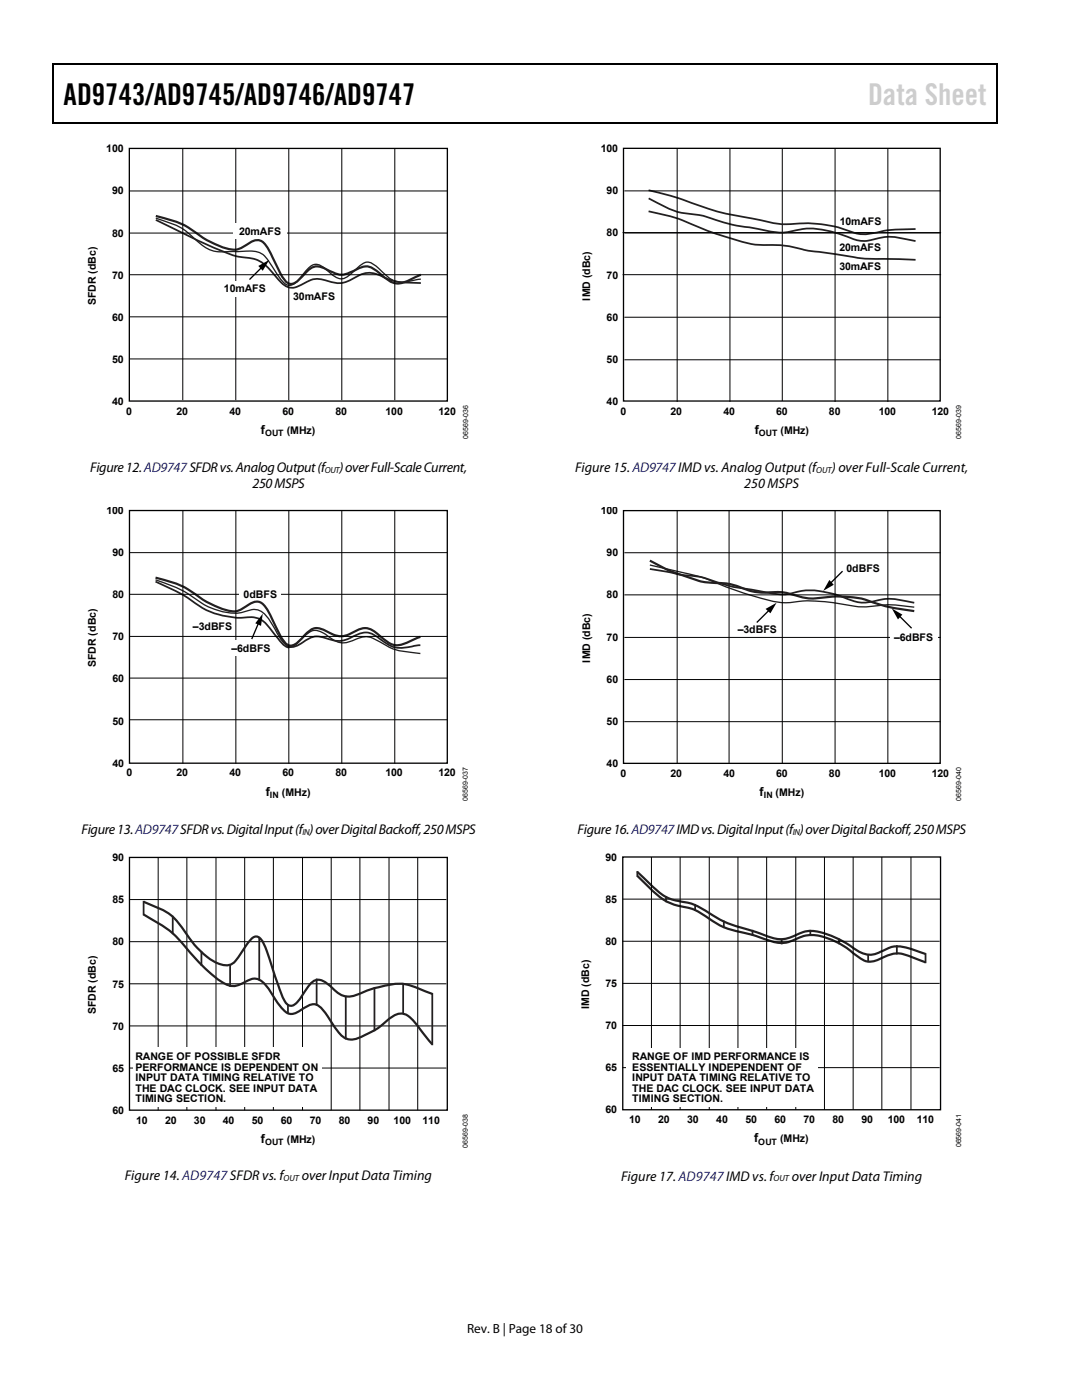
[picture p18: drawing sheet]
<svg xmlns="http://www.w3.org/2000/svg" width="216mm" height="279mm" viewBox="0 0 216 279" stroke-linecap="round" stroke-linejoin="round" font-family="sans-serif">
<defs><g id="words">
<text font-size="6" x="12.7" y="21">AD9743/AD9745/AD9746/AD9747</text>
<text font-size="6" fill="#cdcdcd" x="173.2" y="21">Data Sheet</text>
<g font-size="2.8">
<text x="18" y="94.1">Figure12.AD9747SFDR vs. Analog Output (f</text>
<text x="67.7" y="94.1">)over Full-Scale Current,</text>
<text x="114.7" y="94.1">Figure 15. AD9747IMD vs. Analog Output (f</text>
<text x="166" y="94.1">)over Full-Scale Current,</text>
<text x="50.4" y="97.3">250 MSPS</text>
<text x="148.5" y="97.3">250 MSPS</text>
<text x="16.3" y="166.5">Figure13.AD9747SFDR vs. Digital Input(f )over Digital Backoff, 250 MSPS</text>
<text x="115.3" y="166.5">Figure16.AD9747IMD vs. Digital Input(f )over Digital Backoff, 250 MSPS</text>
<text x="24.9" y="235.6">Figure 14. AD9747SFDR vs. f</text>
<text x="60.2" y="235.6">overInput Data Timing</text>
<text x="123.9" y="235.6">Figure 17. AD9747IMD vs. f</text>
<text x="158" y="235.6">overInput Data Timing</text>
</g>
<text font-size="2.6" x="93.2" y="266">Rev. B | Page 18 of30</text>
<g font-size="2.5">
<text x="52.1" y="86.6">f</text>
<text x="150.6" y="86.6">f</text>
<text x="53.1" y="158.8">f</text>
<text x="151.6" y="158.8">f</text>
<text x="150.5" y="228">f</text>
<text x="52.1" y="228.1">f</text>
</g>
<g font-size="2.1">
<text x="21.2" y="30.4">100</text>
<text x="119.9" y="30.4">100</text>
<text x="22.4" y="38.8">90</text>
<text x="121.1" y="38.8">90</text>
<text x="22.4" y="47.2">80</text>
<text x="47.7" y="46.8">20mAFS</text>
<text x="121.1" y="47.2">80</text>
<text x="167.6" y="44.9">10mAFS</text>
<text x="167.5" y="50">20mAFS</text>
<text x="167.5" y="53.9">30mAFS</text>
<text x="22.4" y="55.6">70</text>
<text x="44.7" y="58.3">10mAFS</text>
<text x="58.5" y="59.9">30mAFS</text>
<text x="117.8" y="60" transform="rotate(-90 117.8 60)">IMD (dBc)</text>
<text x="121.1" y="55.6">70</text>
<text x="19.1" y="60.9" transform="rotate(-90 19.1 60.9)">SFDR (dBc)</text>
<text x="22.4" y="64">60</text>
<text x="121.1" y="64">60</text>
<text x="22.4" y="72.4">50</text>
<text x="121.1" y="72.4">50</text>
<text x="22.4" y="80.8">40</text>
<text x="25.2" y="82.7">0</text>
<text x="35.2" y="82.7">20</text>
<text x="45.8" y="82.7">40</text>
<text x="56.4" y="82.7">60</text>
<text x="66.9" y="82.7">80</text>
<text x="76.9" y="82.7">100</text>
<text x="87.5" y="82.7">120</text>
<text x="121.1" y="80.8">40</text>
<text x="123.8" y="82.7">0</text>
<text x="133.8" y="82.7">20</text>
<text x="144.3" y="82.7">40</text>
<text x="154.9" y="82.7">60</text>
<text x="165.4" y="82.7">80</text>
<text x="175.4" y="82.7">100</text>
<text x="185.9" y="82.7">120</text>
<text x="57.2" y="86.6">(MHz)</text>
<text x="155.7" y="86.6">(MHz)</text>
<text x="21.2" y="102.6">100</text>
<text x="119.9" y="102.6">100</text>
<text x="22.4" y="111">90</text>
<text x="121.1" y="111">90</text>
<text x="22.4" y="119.4">80</text>
<text x="48.6" y="119.4">0dBFS</text>
<text x="121.1" y="119.4">80</text>
<text x="168.9" y="114.2">0dBFS</text>
<text x="38.5" y="125.7">–3dBFS</text>
<text x="22.4" y="127.8">70</text>
<text x="46.2" y="130">–6dBFS</text>
<text x="121.1" y="127.8">70</text>
<text x="147.2" y="126.4">–3dBFS</text>
<text x="178.4" y="127.8">–6dBFS</text>
<text x="19.1" y="133.1" transform="rotate(-90 19.1 133.1)">SFDR (dBc)</text>
<text x="22.4" y="136.2">60</text>
<text x="117.8" y="132.2" transform="rotate(-90 117.8 132.2)">IMD (dBc)</text>
<text x="121.1" y="136.2">60</text>
<text x="22.4" y="144.6">50</text>
<text x="121.1" y="144.6">50</text>
<text x="22.4" y="153">40</text>
<text x="25.2" y="155">0</text>
<text x="35.2" y="155">20</text>
<text x="45.8" y="155">40</text>
<text x="56.4" y="155">60</text>
<text x="66.9" y="155">80</text>
<text x="76.9" y="155">100</text>
<text x="87.5" y="155">120</text>
<text x="121.1" y="153">40</text>
<text x="123.8" y="155">0</text>
<text x="133.8" y="155">20</text>
<text x="144.3" y="155">40</text>
<text x="154.9" y="155">60</text>
<text x="165.4" y="155">80</text>
<text x="175.4" y="155">100</text>
<text x="185.9" y="155">120</text>
<text x="56.3" y="158.8">(MHz)</text>
<text x="154.8" y="158.8">(MHz)</text>
<text x="22.4" y="171.9">90</text>
<text x="120.8" y="171.8">90</text>
<text x="22.4" y="180.3">85</text>
<text x="120.8" y="180.2">85</text>
<text x="22.4" y="188.7">80</text>
<text x="120.8" y="188.6">80</text>
<text x="22.4" y="197.1">75</text>
<text x="120.8" y="197">75</text>
<text x="19.1" y="202.4" transform="rotate(-90 19.1 202.4)">SFDR (dBc)</text>
<text x="117.6" y="201.4" transform="rotate(-90 117.6 201.4)">IMD (dBc)</text>
<text x="22.4" y="205.5">70</text>
<text x="120.8" y="205.4">70</text>
<text x="22.4" y="213.9">65</text>
<text x="27" y="211.6">RANGE OF POSSIBLE SFDR</text>
<text x="27" y="213.7">PERFORMANCE IS DEPENDENT ON</text>
<text x="27" y="215.8">INPUT DATA TIMING RELATIVE TO</text>
<text x="120.8" y="213.8">65</text>
<text x="126.2" y="211.6">RANGE OF IMD PERFORMANCE IS</text>
<text x="126.2" y="213.7">ESSENTIALLY INDEPENDENT OF</text>
<text x="126.2" y="215.8">INPUT DATA TIMING RELATIVE TO</text>
<text x="27" y="217.9">THE DAC CLOCK. SEE INPUT DATA</text>
<text x="27" y="220">TIMING SECTION.</text>
<text x="126.2" y="217.9">THE DAC CLOCK. SEE INPUT DATA</text>
<text x="126.2" y="220">TIMING SECTION.</text>
<text x="22.4" y="222.3">60</text>
<text x="27.2" y="224.3">10</text>
<text x="32.9" y="224.3">20</text>
<text x="38.7" y="224.3">30</text>
<text x="44.5" y="224.3">40</text>
<text x="50.3" y="224.3">50</text>
<text x="56" y="224.3">60</text>
<text x="61.8" y="224.3">70</text>
<text x="67.6" y="224.3">80</text>
<text x="73.4" y="224.3">90</text>
<text x="78.5" y="224.3">100</text>
<text x="84.3" y="224.3">110</text>
<text x="120.8" y="222.2">60</text>
<text x="125.5" y="224.2">10</text>
<text x="131.3" y="224.2">20</text>
<text x="137.1" y="224.2">30</text>
<text x="142.9" y="224.2">40</text>
<text x="148.7" y="224.2">50</text>
<text x="154.5" y="224.2">60</text>
<text x="155.6" y="228">(MHz)</text>
<text x="160.3" y="224.2">70</text>
<text x="166.1" y="224.2">80</text>
<text x="171.9" y="224.2">90</text>
<text x="177.1" y="224.2">100</text>
<text x="182.9" y="224.2">110</text>
<text x="57.2" y="228.1">(MHz)</text>
</g>
<g font-size="1.8">
<text x="52.9" y="87.1">OUT</text>
<text x="151.4" y="87.1">OUT</text>
<text x="64.8" y="94.3">OUT</text>
<text x="162.9" y="94.3">OUT</text>
<text x="53.9" y="159.3">IN</text>
<text x="152.4" y="159.3">IN</text>
<text x="60.4" y="166.6">IN</text>
<text x="158.2" y="166.6">IN</text>
<text x="52.9" y="228.6">OUT</text>
<text x="151.3" y="228.5">OUT</text>
<text x="56.6" y="235.8">OUT</text>
<text x="154.4" y="235.8">OUT</text>
</g>
<g font-size="1.4">
<text x="93.4" y="87.6" transform="rotate(-90 93.4 87.6)">06569-036</text>
<text x="191.8" y="87.6" transform="rotate(-90 191.8 87.6)">06569-039</text>
<text x="93.4" y="159.8" transform="rotate(-90 93.4 159.8)">06569-037</text>
<text x="191.8" y="159.8" transform="rotate(-90 191.8 159.8)">06569-040</text>
<text x="93.4" y="229.1" transform="rotate(-90 93.4 229.1)">06569-038</text>
<text x="191.8" y="229" transform="rotate(-90 191.8 229)">06569-041</text>
</g>
</g></defs>
<path d="M10.5 12.7h.3v1h-.3zM10.5 12.7h.3v.3h-.3zM133.3 12.7h.3v.3h-.3zM198.8 12.7h.2v1h-.2zM198.8 12.7h.2v.3h-.2zM10.5 24.4h.3v.3h-.3zM133.1 24.4h.2v.3h-.2zM198.8 24.4h.2v.3h-.2zM51.5 53.1l2.2-1.2-1.3 2.1z" fill="#000"/>
<path d="M10.7 13.7v10.7M10.8 12.8h122.5M133.6 12.8h65.2M198.9 13.7v10.7M10.8 24.5h188" fill="none" stroke="#000" stroke-width=".25"/>
<path d="M31.1 43.1a18.8 18.8 0 0 1 8 3.3 17.7 17.7 0 0 0 7.3 3.4 5.1 5.1 0 0 0 3.5-1.4 2.15 2.15 0 0 1 3.4 .9l1.6 3.1a14 14 0 0 0 2.3 3.9 1.66 1.66 0 0 0 2.4-.4 8.8 8.8 0 0 1 3.2-2.7 5.6 5.6 0 0 1 3.2 1 3.9 3.9 0 0 0 4.3 0l.5-.3a3.3 3.3 0 0 1 4.5 .3l1 .8a4 4 0 0 0 5.2 1l2.5-1.2" fill="none" stroke="#231f20" stroke-width=".44"/>
<path d="M31.1 43.5a17.2 17.2 0 0 1 6.9 3.4 10.6 10.6 0 0 0 5.1 3.3h4.5a8.3 8.3 0 0 1 4.8 .5 27.8 27.8 0 0 1 3.4 4.7 3.2 3.2 0 0 0 2.1 1.5 4.3 4.3 0 0 0 2.4-2l.8-.9a2.21 2.21 0 0 1 3.7-.5l1.3 1.2a2.5 2.5 0 0 0 3.3 .5l2.1-1.9a2.29 2.29 0 0 1 3.7 0l.9 .8a5.4 5.4 0 0 0 6.6 1.8l1.3-.2" fill="none" stroke="#231f20" stroke-width=".26"/>
<path d="M31.1 43.9a129.2 129.2 0 0 0 16 7.2l.6 .1a9.9 9.9 0 0 1 4.7 1.3l1.1 1a15.1 15.1 0 0 0 3.9 3.8 3.5 3.5 0 0 0 3.1-.6 4.9 4.9 0 0 1 5.2-.6 5.7 5.7 0 0 0 5.5-.9 4.9 4.9 0 0 1 5.4 .1 13.4 13.4 0 0 0 6.4 1.2h1" fill="none" stroke="#231f20" stroke-width=".35"/>
<path d="M25.9 38.1h63.4M36.5 29.6v50.3M47 29.6v50.3M57.6 29.6v50.3M68.2 29.6v50.3M78.8 29.6v50.3M25.9 54.8h63.4M25.9 46.5h63.4M25.9 71.6h63.4M25.9 63.2h63.4" fill="none" stroke="#000" stroke-width=".2"/>
<path d="M25.8 29.6h63.5v50.4h-63.5zM52.3 53.3l-2.5 2.5" fill="none" stroke="#000" stroke-width=".26"/>
<g fill="#fff">
<path d="M43.4 56.1h4.9v3.1h-4.9z"/>
<path d="M46.5 44.5h10.7v3.1h-10.7z"/>
</g>
<path d="M31 115.3a19.5 19.5 0 0 1 9.5 4.4l1.5 .8a9.8 9.8 0 0 0 5.4 1.4l2.3-1.3a2.18 2.18 0 0 1 3.5 .9l1.6 3.1a14.5 14.5 0 0 0 2.3 3.9 2.07 2.07 0 0 0 2.9-.8l1.1-1.2a2.75 2.75 0 0 1 3.9-.6 4.7 4.7 0 0 0 4.7 .7l1-.5a3.5 3.5 0 0 1 4.9 .6l1 .9a3.7 3.7 0 0 0 4.8 .6l2.5-1.1" fill="none" stroke="#231f20" stroke-width=".44"/>
<path d="M31 115.7l.8 .3a25.1 25.1 0 0 1 8.6 4.4 12 12 0 0 0 8.2 1.8l.5-.2a3.4 3.4 0 0 1 4.7 1.7l.4 .7a15.9 15.9 0 0 0 2.9 4.3l.4 .4a2.5 2.5 0 0 0 2.4-1.3l1.2-1.2a2.69 2.69 0 0 1 3.8 0 5 5 0 0 0 4.6 1.5l.5-.1a4.9 4.9 0 0 1 4.9-.4l.4 .2a13.1 13.1 0 0 0 7.7 2.5l.9 .1" fill="none" stroke="#231f20" stroke-width=".26"/>
<path d="M31 116.1l1.5 .7a34.1 34.1 0 0 1 7.9 4.5 16.9 16.9 0 0 0 9.8 1.9 4.6 4.6 0 0 1 3.8 2.3l.7 1a8.1 8.1 0 0 0 2.8 2.7v-.3a3 3 0 0 0 2.9-.7 4.4 4.4 0 0 1 5-.7 5.6 5.6 0 0 0 5.4-.7 3.9 3.9 0 0 1 5.2 .8 6.3 6.3 0 0 0 6.6 1.3l1.3-.1" fill="none" stroke="#231f20" stroke-width=".35"/>
<path d="M25.9 118.6h63.4M25.9 110.3h63.4M36.5 101.9v50.5M47.1 101.9v50.5M57.6 101.9v50.5M68.2 101.9v50.5M78.8 101.9v50.5M25.9 135.3h63.4M25.9 127h63.4M25.9 143.6h63.4" fill="none" stroke="#000" stroke-width=".2"/>
<path d="M25.8 101.9h63.5v50.4h-63.5zM51.6 124.2l-1.4 3.3" fill="none" stroke="#000" stroke-width=".26"/>
<path d="M52.4 122.5l-.3 2.4-1.2-.5z" fill="#000"/>
<g fill="#fff">
<path d="M44.8 127.7h7.4v3.2h-7.4z"/>
<path d="M47.8 116.8h8.2v2.9h-8.2z"/>
</g>
<g fill="none" stroke="#000" stroke-width=".2">
<path d="M25.8 179.5h63.3M31.6 171.1v50.5M37.3 171.1v50.5M43.1 171.1v50.5M48.8 171.1v50.5M54.5 171.1v50.5M60.4 171.1v50.5M66.1 171.1v50.5M71.8 171.1v50.5M77.6 171.1v50.5M83.4 171.1v50.5M25.8 196.3h63.3"/>
<path d="M25.8 187.9h63.3M25.8 213.2h63.3M25.8 204.7h63.3"/>
</g>
<path d="M28.7 180a19.6 19.6 0 0 1 5.9 3.1l1.7 2a20.5 20.5 0 0 0 5.9 6.5 4.7 4.7 0 0 0 4 .8 16.2 16.2 0 0 0 3.2-4.1 3.1 3.1 0 0 1 1.6-1.4 2.21 2.21 0 0 1 1.8 1.9l.2 .5a104.7 104.7 0 0 0 3.8 10.5 1.36 1.36 0 0 0 1.2 .9 1.36 1.36 0 0 0 1.3-.7l.7-.9a10.8 10.8 0 0 1 2.8-3.4 2.8 2.8 0 0 1 2.9 .9 6.2 6.2 0 0 0 3.6 2.3 13.4 13.4 0 0 0 4.7-1.5l1-.3a12.9 12.9 0 0 1 6.6-.5l4.7 1.8M28.7 182.5l.7 .5a22.1 22.1 0 0 1 8.6 7.1 27.8 27.8 0 0 0 7.1 6.4 4.1 4.1 0 0 0 4.1-.7 2.51 2.51 0 0 1 3.6 .5l.9 1.3a17.8 17.8 0 0 0 3.4 4.4 2.44 2.44 0 0 0 2.9-.4l.9-.6a2.25 2.25 0 0 1 3.5 .4l1.3 1.9a13 13 0 0 0 3.2 3.9 4.2 4.2 0 0 0 3.9-.6 14.1 14.1 0 0 0 4.7-3.1 3 3 0 0 1 4.4-.4l.8 .8 3.6 4.5" fill="none" stroke="#231f20" stroke-width=".44"/>
<path d="M28.7 180v2.5M34.5 182.9v3.4M40.2 190v2.6M45.9 192.6v4.2M51.7 187.1v8.4M63.2 195.5v5M69 198.9v8.4M74.7 197.2v8.4M80.4 196.3v5.9M86.3 198.4v10M57.5 200.5v1.7" fill="none" stroke="#231f20" stroke-width=".35"/>
<path d="M26.5 209h37.6v11.9h-37.6z" fill-rule="evenodd" fill="#fff"/>
<path d="M124.4 29.6h63.2v50.4h-63.2zM124.4 101.9h63.2v50.4h-63.2zM168.1 114l-2.5 2.5M153.6 121.7l-2.6 2.5M179.4 122.8l2.5 2.6M25.8 171.1h63.5v50.5h-63.5z" fill="none" stroke="#000" stroke-width=".26"/>
<g fill="none" stroke="#000" stroke-width=".2">
<path d="M124.6 38.1h63.1M135.1 29.6v50.6M145.7 29.6v50.6M156.1 29.6v50.4M166.6 29.6v50.6M177.2 29.6v50.6M124.2 54.8h63.6M124.2 46.4h63.6M124.6 46.5h63.1M124.6 71.8h63.1M124.6 63.3h63.1M124.6 118.7h63.1"/>
<path d="M124.6 110.3h63.1M135.1 101.9v50.5M145.5 101.8v50.5M156.1 101.9v50.5M166.6 101.9v50.5M177.2 101.9v50.5M124.6 135.6h63.1M124.6 127.2h63.1M124.6 144h63.1"/>
</g>
<path d="M129.6 39.7a23.1 23.1 0 0 0 7 2.9h.5a21.3 21.3 0 0 1 6.8 1.6l2.8 .8 2.8 .4a37 37 0 0 0 6.9 1l1.6-.3a14.6 14.6 0 0 1 9.4 .6l.8 .2a9.2 9.2 0 0 0 4.7 1.2l.6-.1a12.4 12.4 0 0 1 8.2-.1l.8 .2M129.6 38l5 1.3a72 72 0 0 0 13.2 3.9l2.3 .4a31.6 31.6 0 0 0 7.4 1.1 26.3 26.3 0 0 1 13.1 1.8 10.9 10.9 0 0 0 5.8-.4l2.3-.3 3.8-.1M129.6 42.2l.8 .2a34.1 34.1 0 0 1 9.5 3.1l5.3 1.9a21.5 21.5 0 0 0 9.8 1.5 34.4 34.4 0 0 1 6.7 1.2l4.3 .5a45.8 45.8 0 0 0 12.6 1.1l3.9 .1M129.7 113.6l7.1 1.2a17.7 17.7 0 0 1 6.8 1.6l2.8 .7 3.6 .6a28.8 28.8 0 0 0 7.2 .9 16.7 16.7 0 0 1 12.3 1.1 8.5 8.5 0 0 0 6.2 0 13.3 13.3 0 0 1 6 .4l.7 .2" fill="none" stroke="#231f20" stroke-width=".35"/>
<path d="M129.7 111.9a38.6 38.6 0 0 0 11.4 4.3l1.2 .1a14.6 14.6 0 0 1 7.1 1.5 14.3 14.3 0 0 0 5.6 .4h1.1l1.6 .3a15.3 15.3 0 0 0 8.4 .6 20.2 20.2 0 0 1 9.2 1.5 38.3 38.3 0 0 0 7.1 1.4" fill="none" stroke="#231f20" stroke-width=".44"/>
<path d="M129.7 112.8l10.3 2.4a86 86 0 0 0 15.1 5 22.1 22.1 0 0 0 5.7-.3l3.8 .2 2.6 .3a21 21 0 0 0 7.1 .6 22.6 22.6 0 0 1 8.1 .2" fill="none" stroke="#231f20" stroke-width=".26"/>
<path d="M165.5 115.7l.9 1-2.1 1.2zM152.8 121.5l2.2-1.2-1.3 2.1zM178 121.4l2.1 1.3-.9 .9z" fill="#000"/>
<path d="M177.6 125.6h9.6v3h-9.6z" fill="#fff"/>
<g fill="none" stroke="#000" stroke-width=".2">
<path d="M124.3 179.4h63.3M130 171v50.5M135.7 171v50.5M141.5 171v50.5M147.3 171v50.5M153 171v50.5M158.8 171v50.5M164.5 171v50.5M170.2 171v50.5M176 171v50.5M181.8 171v50.5M124.2 196.3h63.3"/>
<path d="M124.2 187.8h63.3M124.2 213.1h63.3M124.2 204.7h63.3"/>
</g>
<path d="M127.2 174l.6 .6a20.6 20.6 0 0 0 5.9 4.8l1 .3a13.5 13.5 0 0 1 7.5 2.9 24.8 24.8 0 0 0 7.9 3.2l2.3 .8a6.7 6.7 0 0 0 6.9-.2 6.7 6.7 0 0 1 5.8 .1 26.9 26.9 0 0 1 6.4 3.5 4.3 4.3 0 0 0 4.6-.2 5.7 5.7 0 0 1 5.4-.5l3.2 1.1M127.2 174.8l.6 .6a18.8 18.8 0 0 0 6.5 5.1l.5 .1a13.4 13.4 0 0 1 6.7 2.7 16.9 16.9 0 0 0 7.8 3.1l3.1 1a6.8 6.8 0 0 0 6.9-.2 7.1 7.1 0 0 1 5.9 .1 20.4 20.4 0 0 1 6.3 3.8 3.7 3.7 0 0 0 4.6 0 5.9 5.9 0 0 1 6 0l2.6 1" fill="none" stroke="#231f20" stroke-width=".44"/>
<path d="M127.2 174v.8M132.9 179v.9M138.7 180.6v1M144.4 183.9v1.1M150.2 185.7v.9M156 187.5v.8M161.7 185.7v.9M167.4 187.5v.8M173.2 190.6v1.3M179 188.8v1.5M184.7 190.4v1.7" fill="none" stroke="#231f20" stroke-width=".35"/>
<path d="M124.9 209.2h38.3v11.8h-38.3z" fill-rule="evenodd" fill="#fff"/>
<path d="M124.3 171h63.4v50.5h-63.4z" fill="none" stroke="#000" stroke-width=".26"/>
<use href="#words"/>
</svg>
